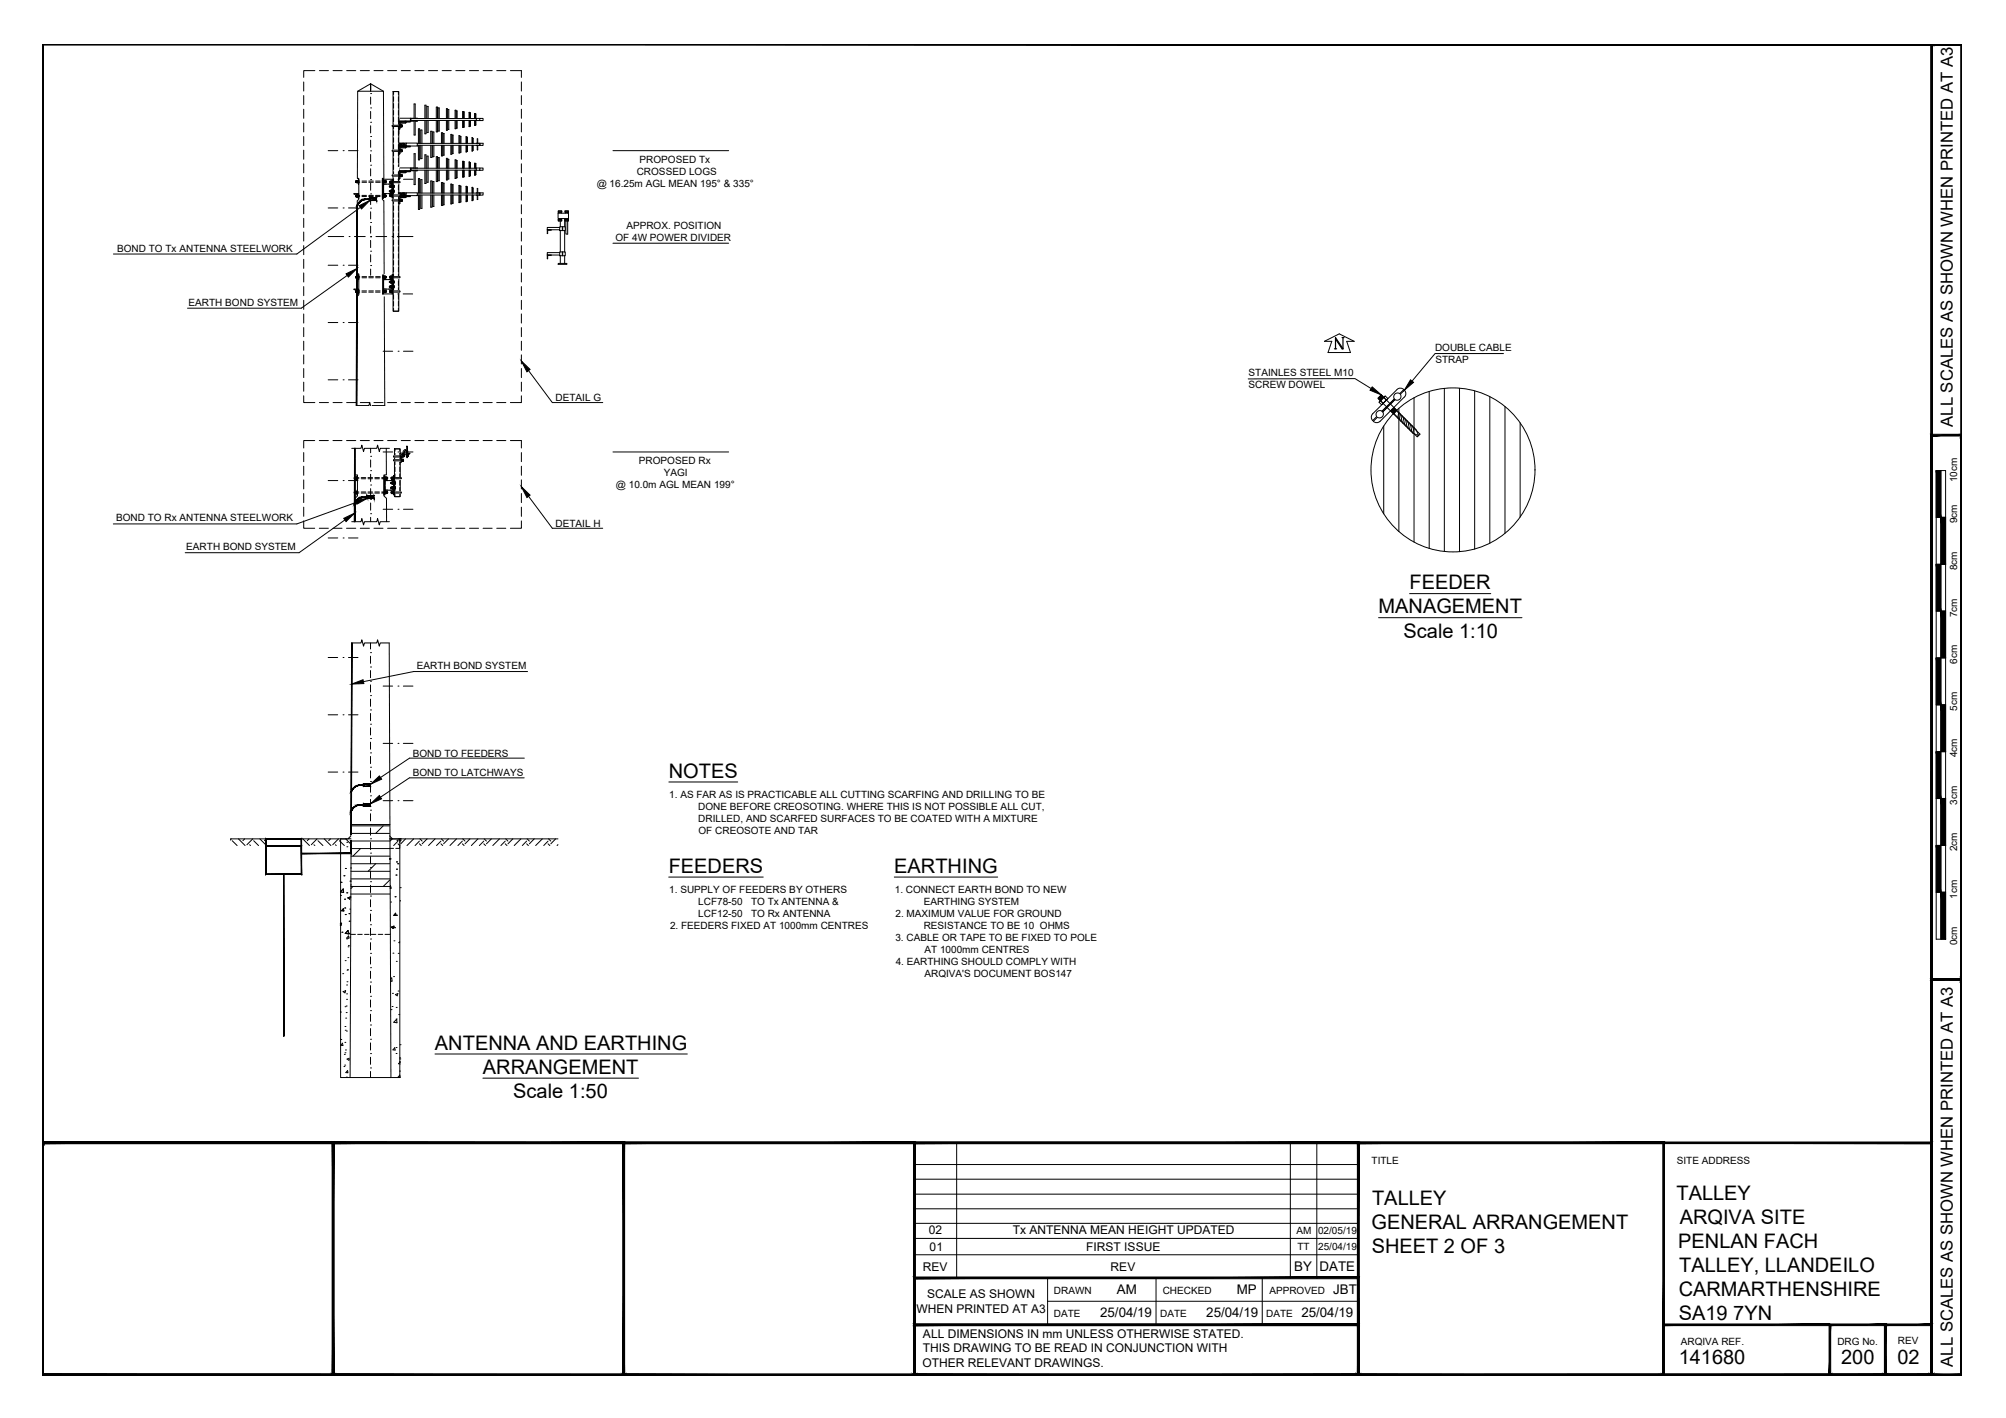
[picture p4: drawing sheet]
<svg xmlns="http://www.w3.org/2000/svg" width="420mm" height="297mm" viewBox="0 0 420 297" stroke-linecap="round" stroke-linejoin="round" font-family="sans-serif">
<defs><g id="words">
<g font-size="4.2">
<text x="295.2" y="123.5">FEEDER</text>
<text x="288.7" y="128.5">MANAGEMENT</text>
<text x="294" y="133.6">Scale 1:10</text>
<text x="140.1" y="162.9">NOTES</text>
<text x="140.1" y="182.8">FEEDERS</text>
<text x="187.3" y="182.8">EARTHING</text>
<text x="91.1" y="219.9">ANTENNA AND EARTHING</text>
<text x="101.1" y="225">ARRANGEMENT</text>
<text x="107.5" y="230">Scale 1:50</text>
<text x="351.1" y="251.4">TALLEY</text>
<text x="287.3" y="257.5">GENERAL ARRANGEMENT</text>
<text x="287.4" y="252.4">TALLEY</text>
<text x="351.8" y="256.4">ARQIVA SITE</text>
<text x="287.3" y="262.5">SHEET 2 OF 3</text>
<text x="351.5" y="261.5">PENLAN FACH</text>
<text x="351.7" y="266.5">TALLEY, LLANDEILO</text>
<text x="351.6" y="271.5">CARMARTHENSHIRE</text>
<text x="351.6" y="276.6">SA19 7YN</text>
<text x="351.6" y="285.7">141680</text>
<text x="385.6" y="285.7">200</text>
<text x="397.4" y="285.7">02</text>
</g>
<g font-size="3.5">
<text x="409" y="89.4" transform="rotate(-90 409 89.4)">ALL SCALES AS SHOWN WHEN PRINTED AT A3</text>
<text x="409" y="286.3" transform="rotate(-90 409 286.3)">ALL SCALES AS SHOWN WHEN PRINTED AT A3</text>
</g>
<g font-size="2.8">
<text x="271.1" y="266.3">BY</text>
<text x="276.4" y="266.3">DATE</text>
<text x="230.4" y="275.9">25/04/19</text>
<text x="233.9" y="271.1">AM</text>
<text x="252.7" y="276">25/04/19</text>
<text x="259" y="271.1">MP</text>
<text x="272.6" y="275.9">25/04/19</text>
<text x="279.3" y="271.1">JBT</text>
</g>
<g font-size="2.5">
<text x="194.5" y="258.6">02</text>
<text x="194.7" y="262">01</text>
<text x="212.2" y="258.6">Tx ANTENNA MEAN HEIGHT UPDATED</text>
<text x="227.5" y="262">FIRST ISSUE</text>
<text x="193.3" y="266.2">REV</text>
<text x="232.6" y="266.2">REV</text>
<text x="192" y="275">WHEN PRINTED AT A3</text>
<text x="194.2" y="272">SCALE AS SHOWN</text>
<text x="193.3" y="280.3">ALL DIMENSIONS IN mm UNLESS OTHERWISE STATED.</text>
<text x="193.2" y="286.3">OTHER RELEVANT DRAWINGS.</text>
<text x="193.3" y="283.3">THIS DRAWING TO BE READ IN CONJUNCTION WITH</text>
</g>
<g font-size="2.1">
<text x="133.9" y="34.1">PROPOSED Tx</text>
<text x="125" y="39.1">@ 16.25m AGL MEAN 195° &amp; 335°</text>
<text x="133.4" y="36.6">CROSSED LOGS</text>
<text x="131.2" y="47.9">APPROX. POSITION</text>
<text x="24.5" y="52.7">BOND TO Tx ANTENNA STEELWORK</text>
<text x="128.9" y="50.4">OF 4W POWER DIVIDER</text>
<text x="39.5" y="64">EARTH BOND SYSTEM</text>
<text x="300.6" y="73.4">DOUBLE CABLE</text>
<text x="300.6" y="76">STRAP</text>
<text x="116.4" y="84">DETAIL G</text>
<text x="261.5" y="78.7">STAINLES STEEL M10</text>
<text x="261.5" y="81.2">SCREW DOWEL</text>
<text x="133.8" y="97.2">PROPOSED Rx</text>
<text x="139" y="99.7">YAGI</text>
<text x="409.9" y="101" transform="rotate(-90 409.9 101)">10cm</text>
<text x="129" y="102.2">@ 10.0m AGL MEAN 199°</text>
<text x="24.3" y="109.2">BOND TO Rx ANTENNA STEELWORK</text>
<text x="116.4" y="110.4">DETAIL H</text>
<text x="409.9" y="109.6" transform="rotate(-90 409.9 109.6)">9cm</text>
<text x="39" y="115.2">EARTH BOND SYSTEM</text>
<text x="409.9" y="119.5" transform="rotate(-90 409.9 119.5)">8cm</text>
<text x="409.9" y="129.3" transform="rotate(-90 409.9 129.3)">7cm</text>
<text x="87.3" y="140.1">EARTH BOND SYSTEM</text>
<text x="409.9" y="139.1" transform="rotate(-90 409.9 139.1)">6cm</text>
<text x="409.9" y="148.9" transform="rotate(-90 409.9 148.9)">5cm</text>
<text x="86.5" y="158.5">BOND TO FEEDERS</text>
<text x="409.9" y="158.6" transform="rotate(-90 409.9 158.6)">4cm</text>
<text x="86.5" y="162.6">BOND TO LATCHWAYS</text>
<text x="140.2" y="167.1">1. AS FAR AS IS PRACTICABLE ALL CUTTING SCARFING AND DRILLING TO BE</text>
<text x="146.2" y="169.6">DONE BEFORE CREOSOTING. WHERE THIS IS NOT POSSIBLE ALL CUT,</text>
<text x="146.2" y="172.1">DRILLED, AND SCARFED SURFACES TO BE COATED WITH A MIXTURE</text>
<text x="409.9" y="168.6" transform="rotate(-90 409.9 168.6)">3cm</text>
<text x="146.3" y="174.6">OF CREOSOTE AND TAR</text>
<text x="409.9" y="178.3" transform="rotate(-90 409.9 178.3)">2cm</text>
<text x="140.2" y="187">1. SUPPLY OF FEEDERS BY OTHERS</text>
<text x="146.2" y="189.5">LCF78-50</text>
<text x="157.3" y="189.5">TO Tx ANTENNA &amp;</text>
<text x="187.4" y="187">1. CONNECT EARTH BOND TO NEW</text>
<text x="193.5" y="189.5">EARTHING SYSTEM</text>
<text x="409.9" y="188.3" transform="rotate(-90 409.9 188.3)">1cm</text>
<text x="140.3" y="194.6">2. FEEDERS FIXED AT 1000mm CENTRES</text>
<text x="146.2" y="192.1">LCF12-50</text>
<text x="157.3" y="192.1">TO Rx ANTENNA</text>
<text x="187.5" y="197.1">3. CABLE OR TAPE TO BE FIXED TO POLE</text>
<text x="187.6" y="192">2. MAXIMUM VALUE FOR GROUND</text>
<text x="193.5" y="194.6">RESISTANCE TO BE 10 OHMS</text>
<text x="409.9" y="198" transform="rotate(-90 409.9 198)">0cm</text>
<text x="187.6" y="202.2">4. EARTHING SHOULD COMPLY WITH</text>
<text x="193.6" y="199.6">AT 1000mm CENTRES</text>
<text x="193.6" y="204.7">ARQIVA'S DOCUMENT BOS147</text>
<text x="287.3" y="243.9">TITLE</text>
<text x="351.2" y="243.9">SITE ADDRESS</text>
<text x="271.5" y="258.4">AM</text>
<text x="271.7" y="261.9">TT</text>
<text x="276.1" y="258.4">02/05/19</text>
<text x="276.1" y="261.9">25/04/19</text>
<text x="220.8" y="271.1">DRAWN</text>
<text x="220.8" y="275.9">DATE</text>
<text x="243" y="276">DATE</text>
<text x="243.5" y="271.1">CHECKED</text>
<text x="265.2" y="275.9">DATE</text>
<text x="265.9" y="271.1">APPROVED</text>
<text x="352.1" y="281.6">ARQIVA REF.</text>
<text x="384.8" y="281.6">DRG No.</text>
<text x="397.5" y="281.6">REV</text>
</g>
</g></defs>
<!-- layer: PROPOSED OTHER USER 1 -->
<g fill="none" stroke="#000" stroke-width=".21">
<path d="M287.5 86.7a1.01 1.01 0 0 0 0 1.4M287.6 88.2a1.01 1.01 0 0 0 1.5 0M288.3 87.3l-.8 .8M288.5 87.4l-.9 .9M289.2 84l.5 .4M289.7 84.4l-.3 .3M289.9 83.3l.4 .5M289.9 83.3l-1 1M290 83h.2l.4 .5v.1l-1.3 1.2-.4-.5v-.1zM290.2 83l-.3 .3M290.3 83.8l-.6 .6M290.4 85.2l-.9 .9a.81 .81 0 0 0-1 .1 .81 .81 0 0 0-.2 1.1"/>
<path d="M290.4 83.8l-1.1-1.1-.7 .7 1.1 1.1-2.2 2.2M290.4 85.2l.1 .2M290.5 85.4l-.9 .9a.81 .81 0 0 1-.1 1 .81 .81 0 0 1-1 .1M290.7 83.4l-.4 .4M291.2 86.1l-2.1 2.2M292 85.4l4.6 4.6 .5 1.2-1.2-.5-4.7-4.6M292 83.6l-.9 .9 .1 .1 1-.9M292 83.6l-1.6 1.6M292.2 83.7l-1.7 1.7M292.6 81.6a1.01 1.01 0 0 1 1.4 0M292.6 81.6l-2.9 2.9M294 81.6l-.8 .9a.81 .81 0 0 0-1 .1 .81 .81 0 0 0-.2 1"/>
<path d="M294.1 81.7l-.8 .9a.81 .81 0 0 1-.1 1 .81 .81 0 0 1-1 .1M294.1 83.2l-2.9 2.9M294.2 81.7a1.01 1.01 0 0 1 0 1.5"/>
</g>
<!-- layer: TEXT AND DIMENSIONS -->
<g fill="none" stroke="#000" stroke-width=".21">
<path d="M63.6 17.2v1.9M65.9 14.8h-2.3v1.4M66.9 14.8h1.9M69.8 14.8h1.9M72.6 14.8h1.9M75.5 14.8h1.9M78.3 14.8h1.9M81.2 14.8h1.9M82.3 19.2h1.2v46h-1.2zM84 14.8h1.9M86.9 14.8h1.9M89.8 14.8h1.9"/>
<path d="M92.6 14.8h1.9M95.5 14.8h1.9M98.3 14.8h1.9M101.2 14.8h1.9M104 14.8h1.9M106.9 14.8h2.3v1.4M109.2 17.2v1.9M63.6 20v1.9M63.6 22.9v1.9M63.6 25.7v1.9M63.6 28.6v1.9M63.6 31.5v1.9"/>
<path d="M63.6 34.3v1.9M63.6 37.2v1.9M68.7 31.6h2M71.9 31.6h.1M73 31.6h2M74.5 37.9l.1 .3zM74.5 37.9v.3M74.6 37.9v.4M74.6 37.8v.4M74.6 38.2v.1M74.6 38.2l.4 .1M74.6 37.8l.2 .1"/>
<path d="M74.6 38h.4M74.6 38.3h.4M74.6 37.8v.1M74.8 37.9v.4M74.8 37.9v.3M74.8 38.2v.1M74.8 37.8l.2 .1v.4M74.8 37.8v.1M74.8 37.8v.5M75 37.8v.1M75 37.8l.1 .5zM75 37.9v.3"/>
<path d="M75.1 37.5v1.1zM80.1 37.8v.5zM80.1 37.5h.2v4.1h-.2zM80.1 38.2h.2M80.1 37.9h.2M80.2 37.5h2M80.3 37.8l.1 .5zM80.3 38.6h1.8v2h-1.8zM80.4 37.9l.4-.1v.4l-.4 .1zM80.4 37.9v.3h.4M80.4 38h.4M80.4 37.8v.1"/>
<path d="M80.4 38.2v.1M80.6 37.8v.1M80.6 37.8v.5v-.4M80.8 37.9h.1v.3h-.1zM80.8 37.8v.5M81.6 38h2.1l.1 .2-.1 .1h-2.1zM81.7 38.1h.4M81.7 37.9v.5M81.8 38.9v.3M81.8 39.9v.3M81.8 38.8h.1M81.8 38.8v.1h-.2v.3l.3 .1 .1-.2"/>
<path d="M81.9 38h.1M81.9 38v.4M81.9 38v.3M81.9 37.9v.1M81.9 38.3v.1M81.9 39.9v.3M81.9 39.2v-.3l.1 .3M81.9 39.9h-.3v.3h.3M82 40l-.2-.2v.2l-.2-.1v.3l.2 .1 .2-.1M82 38.8v.1l-.4 .1v.2h.3M82 39.8v.5zM82 39h.1"/>
<path d="M82 38.8v.5zM82 39.9v.3M82 39.9h.5M82 39.2h.5M82.1 38.3l-.2 .1M82.1 38h-.4v.4h.4M82.1 38h.1M82.1 37.9v.4M82.1 38.3v.1M82.1 37.9v.5zM82.1 38v.4M82.1 38.3h.1"/>
<path d="M82.1 37.7h.2v3.8h-.2zM82.1 26.3l2.2-.1v.3h-2.1zM82.2 31.7l-.1-.1 .1-.1h2.1v.2h-2.1M82.2 36.9l-.1-.2h2.2v.2h-2.1M82.3 39.8v.5zM82.3 38.8v.5zM82.5 38.8h-.2v.5l.2-.2M82.5 40l-.2-.2v.5l.2-.1M82.5 38.8v.1h-.5M82.5 39.9v.3M82.5 38.9v.3M82.6 38.9v.3"/>
<path d="M82.6 39.9v.3M83.4 37.5h.1M83.5 26.9v1.2M83.6 25.4h2.3v.2h-2.3zM83.6 30.6h2.3v.2h-2.3zM83.6 35.8h2.3v.2h-2.3zM83.7 26.1l.1 .5zM83.7 31.3l.1 .5zM83.7 36.5l.1 .5zM83.8 26.1v.5M83.8 31.3v.5M83.8 36.6v.4"/>
<path d="M83.8 26.6h.4M83.8 26.1h.4M83.8 26.3h.4M83.8 31.8h.4M83.8 31.7h.4M83.8 31.3h.4M83.8 31.5h.4M83.8 36.9h.4M83.8 36.6h.4M83.8 36.7h.4M83.8 31.7v.1M83.8 31.3v.2"/>
<path d="M83.8 36.9v.1M83.8 36.6v.1M83.8 31.5v.2M83.8 36.6v.3M84 26.1v.1M84 31.3v.1M84 36.6h.1M84 26.2v.4M84 36.6v.4M84 31.4v.4M84 26.6h.1M84 31.8h.1"/>
<path d="M84 37h.1M84 31.3v.5M84.2 26.1v.5M84.2 31.3v.5M84.2 36.6v.4h-.4M84.2 31.5v.2M84.2 36.6v.3M84.2 31.7v.1M84.2 31.3v.2M84.2 36.9v.1M84.2 36.6v.1M84.5 37.5h2"/>
<path d="M109.2 20v1.9M109.2 22.9v1.9M109.2 25.7v1.9M109.2 28.6v1.9M109.2 31.5v1.9M109.2 34.3v1.9M109.2 37.2v1.9M128.4 31.6h24.2M63.6 40v1.9M63.6 42.9v1.9M63.6 45.7v1.9M63.6 48.6v1.9"/>
<path d="M63.6 51.5v1.9M63.6 54.3v1.9M63.6 57.2v1.9M68.7 49.6h3.3M68.7 43.6h2M68.7 55.6h2M71.9 43.6h.1M71.9 55.6h.1M72.7 57.7l-9.6 6.9h-23.8M73 43.6h2M73 55.6h2M73.1 49.6h.1"/>
<path d="M74.2 40.7h.7M74.2 40.7v-.1h.9v1M74.2 49.6h2.3M74.5 40.9l.1 .3zM74.5 58l.1 .2zM74.5 58v.2M74.6 41.3h.1M74.6 40.8v.1M74.6 41.2v.1M74.6 40.9v.3M74.6 40.8v.5M74.6 57.9v.4"/>
<path d="M74.6 40.8h.4M74.6 41h.4M74.6 41.3h.2M74.6 41.2h.4M74.6 57.8l.4 .2v-.2M74.6 58.2v.1M74.6 57.9v.3M74.6 58.2l.4 .1M74.6 57.8l.2 .1M74.6 58.3h.4M74.6 57.8v.1M74.8 40.9v.4"/>
<path d="M74.8 41.3h.1M74.8 57.9v.4M74.8 58.3h.1M74.8 57.8l.2 .1v.4M74.8 57.8v.1M74.8 57.8v.2M74.9 40.7l.1 .1M75 40.8v.5M75 40.8v.1M75 41.2v.1M75 41.3h-.2M75 40.8v.5z"/>
<path d="M75 40.9v.3M75 57.8l.1 .5zM75 57.9v.3M75 40.8l.1 .8M75.1 57.6v1zM75.5 43.4l-13.3 9.8h-38.4M77.6 49.6h.1M78.7 49.6h2.3M80.1 40.8v.5zM80.1 57.6h.2v4h-.2zM80.1 58.2h.2M80.1 57.9h.2"/>
<path d="M80.1 40.9h.2M80.1 41.2h.2M80.3 57.8l.1 .5zM80.3 58.6h1.8v2h-1.8zM80.3 40.8l.1 .5zM80.4 41.3v-.5h.4v.5M80.4 57.9v.4h.4v-.4M80.4 41.3h.1M80.4 57.9v.3h.4M80.4 57.8l.4 .1M80.4 58h.4M80.4 57.8v.1"/>
<path d="M80.4 57.8v.2M80.4 58.2v.1M80.4 40.8v.1M80.4 41.2v.1M80.6 57.8v.1M80.6 57.8v.2M80.6 40.8v.5zM80.6 57.9v.4v-.4M80.6 41.3h.1M80.8 41l-.4 .1 .4 .1M80.8 58h.1v.2h-.1zM80.8 40.9h.1v.3h-.1z"/>
<path d="M80.8 41.3h-.4M80.8 57.9v.4M80.8 57.8v.2M80.8 40.8v.5M81.7 41.1h.4M81.7 57.8v.5M81.7 40.7v.5M81.8 59.9v.3h-.2v-.3l.2 .1v-.2l.2 .2M81.8 58.9v.3M81.8 59.9v.3M81.8 59v.2M81.9 57.9v.1"/>
<path d="M81.9 40.8v.1M81.9 41.1v.1M81.9 40.8v.3M81.9 57.9v.4M81.9 58.3h.1M81.9 58v.2M81.9 58.2v.1M81.9 59.9v.3M81.9 59v.2M81.9 58.9h-.3v.3h.3M81.9 60l-.3-.1v.3M82 59l-.2-.2v.2l-.2-.1v.3l.2 .1 .2-.1"/>
<path d="M82 59.8v.5zM82 58.8v.5zM82 58.9v.3M82 59.9v.3M82 59.1h.1M82 40.1h.1M82 59.9l.5 .1M82 59.2h.5M82 58.9h.5M82 40.2h.5M82.1 58.2l-.2 .1M82.1 40.7h-.4v.5l.4-.1"/>
<path d="M82.1 57.8h-.4v.5h.4M82.1 40.7v.4M82.1 57.8v.5M82.1 57.8v.4M82.1 58.2v.1M82.1 41.1v.1M82.1 49.6h.1M82.1 57.8v.5zM82.1 40.7v.5zM82.1 58.3h.1M82.1 58.2h.1M82.1 57.9h.1"/>
<path d="M82.1 57.6h.2v4h-.2zM82.1 40.8h.1M82.1 41.1h.1M82.2 41.8l-.1 .2 .1 .1h2.1v-.2h-2.1M82.3 59.8v.5zM82.3 58.8v.5zM82.5 60l-.2-.2v.5h.2M82.5 59l-.2-.2v.5l.2-.1M82.5 59.9v.3M82.5 59v.2M82.6 58.9v.3M82.6 59.9v.3"/>
<path d="M83.2 49.6h3.3M83.6 41h2.3v.2h-2.3zM83.7 57.9l.1 .1-.1 .2h-2.1v-.2h2.1M83.7 41.1l.1-.2-.1-.1h-2.1v.3h2.1M83.7 41.7l.1 .5zM83.8 42.2v-.4h.4v.4M83.8 42.2h.4M83.8 41.9h.4M83.8 41.7v.5M84 41.8h.1M84 41.8v.4M84 42.2h.1"/>
<path d="M84 41.7v.5M84.2 41.7v.5M109.2 40v1.9M109.2 42.9v1.9M109.2 45.7v1.9M109.2 48.6v1.9M109.2 51.5v1.9M109.2 54.3v1.9M109.2 57.2v1.9M128.4 50.9h24.2M63.6 60v1.9M63.6 62.9v1.9"/>
<path d="M63.6 65.8v1.9M63.6 68.6v1.9M63.6 71.5v1.9M63.6 74.3v1.9M63.6 77.2v1.9M68.7 67.6h2M68.7 79.6h2M71.9 67.6h.1M71.9 79.6h.1M73 67.6h2M73 79.6h2M74.2 60.7h.7"/>
<path d="M74.2 60.7v-.1h.9v1M74.5 60.9l.1 .3zM74.6 61.3h.1M74.6 60.8v.1M74.6 61.2v.1M74.6 60.9v.3M74.6 61h.4M74.6 60.9h.4M74.6 61.2h.4M74.6 60.9v.4M74.6 61.3h.2M74.8 60.9v.4"/>
<path d="M74.8 61.3h.1M74.9 60.7l.2 .9M75 60.9v.4M75 60.8v.1M75 61.2v.1M75 61.3h-.2M75 60.8v.5zM75 60.9v.3M80.1 60.9h.2M80.1 61.2h.2M80.2 61.6h2M80.2 73.6h2"/>
<path d="M80.3 60.8l.1 .5zM80.4 60.9h.4v.4h-.4zM80.4 60.8v.1M80.4 61.2v.1M80.6 60.8v.5zM80.6 61.3h.1M80.8 61l-.4 .1 .4 .1M80.8 60.9h.1v.3h-.1zM80.8 60.8v.5M81.6 60.2h.3M81.7 61.2h.4M81.7 60.9v.4"/>
<path d="M81.8 60.3h.1M81.8 60.2v.1M81.9 60.9v.1M81.9 61.3h.1M81.9 60.9v.4M81.9 60.9v.3M81.9 61.2v.1M82 60.2v.1M82 60v.1M82 60.2h.3M82 60.2h.5M82.1 60.9h-.4v.4h.4"/>
<path d="M82.1 60.9v.4M82.1 60.8v.5zM82.1 60.9h.1M82.1 61.2h.1M82.5 60.2v.1M83.3 61.6h.1M83.4 73.6h.1M83.7 61.2l.1-.1-.1-.2h-2.1v.3h2.1M84.4 61.6h2M84.5 73.6h2M109.2 60v1.9M109.2 62.9v1.9"/>
<path d="M109.2 65.8v1.9M109.2 68.6v1.9M109.2 71.5v1.9M109.2 74.3v1.9M109.2 77.2v1.9M110.7 77.6l5 6.7h10.5M261.4 79.4l22.4-.1 3.4 2.1M314.9 74.1h-14.3l-4.9 5.7M63.6 82.9v1.4h2.3M63.6 80.1v1.9M63.6 94.8v1.9M63.6 97.7v1.9"/>
<path d="M65.9 92.3h-2.3v1.6M66.9 92.3h1.9M66.9 84.3h1.9M69.7 92.3h1.9M69.8 84.3h1.9M72.6 92.3h1.9M72.6 84.3h1.9M73.7 93.9h1.9l.2-.7 .3 1.4 .2-.7h2.6l.2-.7 .3 1.4 .2-.7h2M74.3 99.9h.4M74.3 99.9v.5M74.4 99.9v.2M74.5 99.9v.1"/>
<path d="M74.5 99.9v.5M74.6 99.9v.5M74.7 85h2.6l.1-.7 .2 .7M74.7 99.9v.5M74.7 99.9v.2M74.7 99.9l.1 .5zM74.8 99.7h.1v1h-.1zM75.5 84.3h1.9M75.5 92.3h1.9M78.3 84.3h1.9M78.3 92.3h1.9M80.2 94.7h2"/>
<path d="M80.4 99.7h.2v4h-.2zM80.6 85h-2.6M80.6 99.9l.1 .5zM80.7 99.9v.2M80.7 99.9h.4M80.7 99.9v.5M80.9 100v.4M81.1 99.9v.5M81.1 99.9v.2M81.2 84.3h1.9M81.2 92.3h1.9M82 100h.4"/>
<path d="M82 100v.4M82 99.9v.5M82.2 100v.4M82.4 100v.4M82.4 99.9v.5zM82.4 99.9v.4M82.4 99.7h.2v4h-.2zM82.4 95.5h2.1v.2h-2zM82.5 96.5l-.1-.2h2.1v.2h-2M82.6 94h1.2v10h-1.2zM83.4 94.7h.1M84 95.4l.1 .5z"/>
<path d="M84 96.2l.1 .5zM84 84.3h1.9M84 92.3h1.9M84.1 95.8h.1M84.1 96.6h.4M84.1 95.4v.3M84.1 95.7v.1M84.1 96.2v.3h.4v-.3M84.1 96.5v.1M84.1 95.4v.4M84.1 96.2v.4M84.1 95.4h.4"/>
<path d="M84.1 95.8h.4M84.1 95.7h.4M84.1 96.2h.4M84.3 95.4v.4M84.3 96.2v.3M84.3 96.2v.4M84.3 95.8h.1M84.3 95.1h1.4M84.3 96.6h.1M84.3 96.5v.1M84.3 95.1l-.3 .2v1.5M84.5 95.4v.4"/>
<path d="M84.5 96.2v.4M84.5 95.4v.3M84.5 95.7v.1M84.5 96.5v.1M84.5 95.8h.1M84.5 94.7h2M85.7 95.1l.1-.2h-2v2l.2-.1M86.9 84.3h1.9M86.9 92.3h1.9M89.8 84.3h1.9M89.8 92.3h1.9M92.6 84.3h1.9"/>
<path d="M92.6 92.3h1.9M95.5 84.3h1.9M95.5 92.3h1.9M98.3 84.3h1.9M98.3 92.3h1.9M101.2 84.3h1.9M101.2 92.3h1.9M104 84.3h1.9M104 92.3h1.9M106.9 92.3h2.3v1.6M109.2 82.9v1.4h-2.3M109.2 80.1v1.9"/>
<path d="M109.2 94.8v1.9M109.2 97.7v1.9M128.4 94.7h24.2M289.3 82.7l-.6 .8M289.4 82.8l-.7 .8M289.4 82.8l-.6 .8M289.5 82.9l-.6 .8M289.6 83l-.6 .8M289.7 83.1l-.7 .7M289.7 83.1l-.6 .8M289.8 83.2l-.6 .8M289.8 89.2v18.4"/>
<path d="M290.4 83.8l-.3 .3M290.8 84.8l-.4 .5M291.2 84.5l-.7 .8M291.6 85.7l-.3 .4M292 85.4l-.7 .8M292.1 85.5l-.7 .8M292.1 85.5l-.6 .8M292.2 85.6l-.6 .8M292.3 85.7l-.7 .8M292.3 85.7l-.6 .8M292.4 85.8l-.6 .8M292.5 86l4.9 5-.6 .5-4.9-4.9"/>
<path d="M292.5 85.9l-.6 .8M292.6 86l-.7 .7M293 86.4l-.3 1.2M293 85.5v25.9M293.3 86.7l-.2 1.2M293.7 87.1l-.3 1.2M294 87.4l-.2 1.2M294.4 87.8l-.2 1.2M294.7 88.1l-.2 1.2M295.1 88.5l-.2 1.2M295.4 88.8l-.2 1.2M295.8 89.2l-.2 1.2"/>
<path d="M296.1 89.6l-.2 1.1M296.2 83.3v30.3M299.3 82v32.9M302.5 81.3v34.2M305.7 81.3v34.3M308.9 81.9v33.1M312 83.1v30.7M315.2 85.2v26.5M318.4 88.6v19.7M63.6 109.1v1.6h2.3M63.6 100.5v1.9M63.6 103.4v1.9"/>
<path d="M63.6 106.2v2M66.9 110.7h1.9M68.7 112.7h2M68.7 100.7h2M69.7 110.7h1.9M71.9 112.7h.1M71.9 100.7h.1M72.2 108.9l-9.6 6.9h-23.8M72.6 110.7h1.9M73 112.7h2M73 100.7h2M73.7 109.3h1.9l.2-.7 .3 1.4 .2-.7h2.6l.2-.7 .3 1.4 .2-.7h2"/>
<path d="M74.2 103.1h.2v.2h-.2zM74.2 100.1l.1 .2zM74.2 100.1v.2M74.2 103.1v.2M74.3 100.1v.2M74.3 100.1h.4M74.3 100.4h.4M74.3 100.3h.4M74.4 100.3v.1M74.4 103h.3l.1 .4M74.4 103.1h.3M74.4 103v.4h.2"/>
<path d="M74.4 103v.3h.5M74.4 103.3v.1M74.5 100.4h.1M74.6 103.3v-.3v.4M74.6 103.3v.1M74.6 103v.3M74.6 105.2l-12.4 4.5h-38.5M74.7 100.3v.1M74.7 100.4h.1M74.7 100.1v.2M74.8 103v.1M74.8 103.3v.1"/>
<path d="M74.8 103.4h-.2M74.8 102.7h.1v1h-.1zM74.8 103h.1M74.8 100.3h.1M74.8 100h.1M74.8 103.1v.2M75.5 110.7h1.9M78.3 110.7h1.9M80.2 106.7h2M80.6 102.9l.1 .5zM80.6 100.7h1.8v2h-1.8zM80.7 100.4h.1"/>
<path d="M80.7 100.3v.1M80.7 103v.3M80.7 103.3v.1M80.7 100.1v.2M80.7 103v.4M80.7 100.1h.4M80.7 100.4h.4M80.7 100.3h.4M80.7 103h.4M80.7 103.1h.4M80.7 103.4h.4M80.7 103.3h.4"/>
<path d="M80.9 103v.4M80.9 100.4h-.1M81.1 103v.4M81.1 100.3v.1M81.1 103v.3M81.1 103.3v.1M81.1 100.1h.1v.2h-.1zM81.1 103.1h.1v.2h-.1zM81.1 100.4h.1M81.1 100.1v.2M81.2 110.7h1.9M81.8 102.1h.2"/>
<path d="M81.8 102.3h.2M81.8 101.3h.2M81.9 102.1v.2M82 103v.4M82 100.4h.1M82 100.4h.4M82 103.1h.4M82 103.4h.4M82 103.3h.4M82 103h.4M82 103h.1M82 103v.3"/>
<path d="M82 103.3v.1M82 102.1h-.2l.1 .2h.1M82 101v.3h-.1l-.1-.2h.2M82 102v.4M82.1 102.1h.1M82.1 101.3h.1M82.1 101.4h.1M82.1 102.1l.1 .2v-.2M82.1 102.1v-.1l.1 .1M82.1 102.3l.1 .1v-.1M82.2 103v.4M82.2 100.3h.2"/>
<path d="M82.2 103v.4v-.4M82.2 100.3v.1M82.2 100.3v-.4v.5M82.2 101.1h-.3v.2M82.2 101.1l-.1-.1v.4M82.2 101.1v.3M82.3 102.2h.1M82.3 102.4v-.4v.4M82.3 101.9v.5zM82.3 101.1v.1M82.3 101.4v-.4v.4M82.3 100.9v.5z"/>
<path d="M82.3 101v.3M82.3 102v.4M82.3 102.1l.5 .1-.5 .1M82.3 102.1h.3M82.3 102.3h.3M82.3 101.3h.5M82.3 101.3h.3M82.4 103h.1M82.4 102.9v.5zM82.4 103v.4M82.4 100.4h.1M82.4 103v.3"/>
<path d="M82.4 103.3v.1M82.4 100.3v.1M82.4 100.3h.1M82.4 100h.1M82.4 103.3h.1M82.6 101.9v.5zM82.6 101.1h-.3h.3M82.6 100.9v.5zM82.6 101.1h.2v.2M82.8 102h-.2v.4h.2M82.8 101h-.2v.4h.2M82.8 102v.1"/>
<path d="M82.8 102.3v.1M82.8 100.9v.2M82.8 101.3v.1M82.8 101v.3M82.8 102v.4M83.4 106.7h.1M84 100.1h-2.1v.2h2.1M84 103.1h-2.1v.2h2.1M84 100.1l.1 .1-.1 .1M84 103.1l.1 .1-.1 .1M84 110.7h1.9M84.5 106.7h2"/>
<path d="M86.9 110.7h1.9M89.8 110.7h1.9M92.6 110.7h1.9M95.5 110.7h1.9M98.3 110.7h1.9M101.2 110.7h1.9M104 110.7h1.9M109.2 109.1v1.6h-2.3M109.2 100.5v1.9M109.2 103.4v1.9M109.2 106.2v2M110.7 104l5 6.7h10.5"/>
<path d="M68.7 137.7h2M71.8 137.7h.1M73 137.7h2M73.7 134.7h1.9l.2-.7 .3 1.4 .2-.7h2.6l.2-.7 .3 1.4 .2-.7h1.9M288.7 129.4h30.1M295.2 124.4h17M68.7 149.7h2M71.8 149.7h.1M73 149.7h2M80.2 143.7h2M80.2 155.7h2M83.4 143.7h.1"/>
<path d="M83.4 155.7h.1M84.5 143.7h2M84.5 155.7h2M109.8 158.8h-24l-6.1 4.1M110.5 140.7h-23.9l-10.5 2.1M48.2 175.7h25.3M48.5 175.7l-.3 .3M48.6 176.1l1.1 1M49.9 175.7l1.4 1.4M51.3 175.7l-.4 .4M52.3 177l.2 .1M52.9 175.7l-1.2 1.3"/>
<path d="M53.1 176.1l1.1 1M54.4 175.7l1.3 1.3M55.7 175.7l-.3 .4M63.4 175.7l1.4 1.4M64.7 175.7l-.3 .4M65.8 177l.1 .1M66.4 175.7l-1.2 1.3M66.6 176.1l1 1M67.9 175.7l1.4 1.4M68.7 161.7h2M69.2 175.7l-.4 .4M70.2 177l.2 .1"/>
<path d="M70.9 175.7l-1.2 1.3M71.1 176.1l1 1M71.8 161.7h.1M72.4 175.7l1.1 1.2M73 161.7h2M73.5 177.8h8.1M73.5 179.3h8.1M73.5 174.6h8.1M73.5 176.2h8.1M73.5 175.9l-.2 .2M73.6 173h8M73.6 172.7h8.1"/>
<path d="M75.5 177.8l-1.6 1.5M80.2 167.7h2M80.3 173l-1.6 1.6M81.6 177.7h.8M81.7 175.7h35.2M82.2 175.7l-.5 .5M83.4 167.7h.1M83.4 176.8l.3 .3M83.4 176.2l-.9 .9M83.5 175.7l.4 .5M83.7 177v.7h-.8M83.7 175.7v.8"/>
<path d="M84.5 167.7h2M84.9 175.7l-1 1.1M86.6 175.7l-1.4 1.4M87.8 176.8l.4 .3M87.8 176.2l-.9 .9M88 175.7l.4 .5M89.5 175.7l-1.1 1.1M91.1 175.7l-1.3 1.4M92.4 176.8l.3 .3M92.4 176.2l-1 .9M92.4 175.7l.5 .5M93.9 175.7l-1 1.1"/>
<path d="M95.6 175.7l-1.4 1.4M96.8 176.8l.4 .3M96.8 176.2l-.9 .9M96.9 175.7l.5 .5M98.4 175.7l-1 1.1M100.1 175.7l-1.4 1.4M101.3 176.8l.4 .3M101.3 176.2l-.9 .9M101.4 175.7l.5 .5M102.9 175.7l-1 1.1M104.6 175.7l-1.4 1.4M105.8 176.8l.4 .3"/>
<path d="M105.8 176.2l-.9 .9M105.9 175.7l.5 .5M107.4 175.7l-1 1.1M109.1 175.7l-1.4 1.4M109.8 162.9h-24l-6.1 4.1M110.3 176.8l.4 .3M110.3 176.2l-.9 .9M110.4 175.7l.5 .5M111.9 175.7l-1 1.1M113.6 175.7l-1.4 1.4M114.8 176.8l.4 .3M114.8 176.2l-.9 .9"/>
<path d="M114.9 175.7l.5 .5M116.4 175.7l-1 1.1M116.9 176.9l-.2 .2M140.1 163.8h14.4M73.5 185.7h8.2M73.5 187.3h8.2M73.5 182.5h8.1M73.5 184.1h8.2M73.5 180.9h8.1M73.9 185.7l-.4 .4M78.7 180.9l-1.6 1.6M81.7 184.3l-1.4 1.4"/>
<path d="M140.1 183.7h19.8M187.3 183.7h21.7M91.1 220.8h52.9M101.1 225.8h32.6"/>
<circle cx="304.3" cy="98.4" r="17.2"/>
</g>
<!-- layer: PROPOSED OTHER USER 1 - HIDDEN -->
<g fill="none" stroke="#000" stroke-width=".21">
<path d="M82.4 19.8v-.6h1v.6M75.3 37.9h-.8v.3h.8M75.8 38.2h1M75.8 37.9h1M77.2 38.2h1M77.2 37.9h1M78.7 38.2h.9M78.7 37.9h.9M80.1 37.9h.8v.3h-.8M80.3 39.8v.8h.6M80.9 38.6h-.6v.7M81.4 38.6h.6v.7"/>
<path d="M82 39.8v.8h-.6M82.4 20.3v.9M82.4 21.7v.9M82.4 23.1v1M82.4 24.6v.9M82.4 26v.9M82.4 27.4v1M82.4 28.9v.9M82.4 30.3v.9M82.4 31.7v1M82.4 33.1v1M82.4 34.6v.9"/>
<path d="M82.4 36v.9M82.4 37.4v1M82.4 38.8v1M83.4 20.3v.9M83.4 21.7v.9M83.4 23.1v1M83.4 24.6v.9M83.4 26v.9M83.4 27.4v1M83.4 28.9v.9M83.4 30.3v.9M83.4 31.7v1"/>
<path d="M83.4 33.1v1M83.4 34.6v.9M83.4 36v.9M83.4 37.4v1M83.4 38.8v1M74.5 40.9v.3h.8M74.5 40.9v.3M74.5 40.9h.8M75 41.2h.1M75 40.9h.1M75.3 58h-.8v.2h.8M75.8 41.2h1"/>
<path d="M75.8 40.9h1M75.8 58.2h1M75.8 58h1M77.2 58.2h1M77.2 58h1M77.2 41.2h1M77.2 40.9h1M78.7 41.2h.9M78.7 40.9h.9M78.7 58.2h.9M78.7 58h.9M80.1 58h.8v.2h-.8"/>
<path d="M80.1 40.9h.8v.3h-.8M80.3 59.8v.8h.6M80.9 58.6h-.6v.7M81.4 58.6h.6v.7M82 59.8v.8h-.6M82.4 40.3v.9M82.4 41.7v1M82.4 43.1v1M82.4 44.6v.9M82.4 46v.9M82.4 47.4v1M82.4 48.9v.9"/>
<path d="M82.4 50.3v.9M82.4 51.7v1M82.4 53.1v1M82.4 54.6v.9M82.4 56v1M82.4 57.4v1M82.4 58.9v.9M83.4 40.3v.9M83.4 41.7v1M83.4 43.1v1M83.4 44.6v.9M83.4 46v.9"/>
<path d="M83.4 47.4v1M83.4 48.9v.9M83.4 50.3v.9M83.4 51.7v1M83.4 53.1v1M83.4 54.6v.9M83.4 56v1M83.4 57.4v1M83.4 58.9v.9M74.5 60.9v.3h.8M74.5 60.9h.8M74.5 60.9v.3"/>
<path d="M75 61.2h.1M75 60.9h.1M75.8 61.2h1M75.8 60.9h1M77.2 61.2h1M77.2 60.9h1M78.7 61.2h.9M78.7 60.9h.9M80.1 60.9h.8v.3h-.8M82.4 64.6v.6h1v-.6M82.4 60.3v.9M82.4 61.7v1"/>
<path d="M82.4 63.1v1M83.4 60.3v.9M83.4 61.7v1M83.4 63.1v1M82.7 94.5v-.5h1v.5M82.7 95v.9M82.7 96.4v1M82.7 97.8v1M82.7 99.3v.9M83.7 95v.9M83.7 96.4v1M83.7 97.8v1"/>
<path d="M83.7 99.3v.9M83.8 96.3h.2v.3h-.2zM83.8 95.5h.2v.3h-.2zM84.4 94.9h.3v.2h-.3zM85.2 94.9h.3v.2h-.3zM289.7 84.5l.6 .6M290.4 83.8l.6 .6M290.6 85.4l.6 .7M291.3 84.8l.7 .6M75.2 100.1h-1v.2h1M75.2 103.1h-1v.2h1M75.7 103.1h.9"/>
<path d="M75.7 103.3h.9M75.7 100.3h.9M75.7 100.1h.9M77.1 103.1h.9M77.1 103.3h.9M77.1 100.3h.9M77.1 100.1h.9M78.5 103.1h1M78.5 103.3h1M78.5 100.3h1M78.5 100.1h1M80 100.1h.9v.2h-.9"/>
<path d="M80 103.1h.9v.2h-.9M80.4 100.3h.2M80.4 100h.2M80.4 103h.2M80.4 103.3h.2M80.6 101.9v.8h.6M81.2 100.7h-.6v.7M81.7 100.7h.6v.7M82.3 101.9v.8h-.6M82.7 103.6v.4h1v-.4M82.7 100.7v1M82.7 102.1v1"/>
<path d="M83.7 100.7v1M83.7 102.1v1M72.6 176.4h.1M72.7 177.4h.1M81.6 179.9h.1M81.7 179.9l-.1 .1M81.7 179.9h.1M83.2 176h.1M71.3 187.6h.1M71.4 184.8h.1M71.6 193.4l-.2 .5-.1-.1M71.6 193.4l-.3 .1"/>
<path d="M71.6 195.3h.1M71.9 186.2l.1 .7-.7-.1zM71.9 186.2l-.6 .6M71.9 190.4l.1 .4h-.4l.3-.4M72 183.5h.1M72.2 188.4h.1M72.2 190.2h.1M72.3 191.6h.1M72.3 181.9h.1M72.6 196.7h.1M72.6 187h.1M72.9 188.1l.5-.2-.2 .4"/>
<path d="M72.9 188.1l.3 .2M72.9 194.9l.1 .7-.7-.1zM72.9 198.3h.1M73 198.1h.1M73 196.1l.1 .5-.5-.1zM73 195.6h.1M73.1 195.5h.1M73.1 191.4h.1M73.1 193h.1M73.2 196.3h.1M73.2 190.4h.1M73.3 188.3h-.1"/>
<path d="M73.3 187.9l-.4 .2M73.3 184.6h.1M73.3 187.9h.1M73.3 195.7h1.2M73.4 185.4h.1M73.4 181.8h.1M74.9 195.7h1M76.4 195.7h.9M77.8 195.7h.9M79.2 195.7h1M80.6 195.7h1.2M81.7 186l.2 .1"/>
<path d="M81.8 186l.1 .1M81.8 185.6h.1M81.8 185.6l.1 .5M81.8 185.6l-.1 .1M81.8 189h.1M82 194.2l.5-.2-.2 .5zM82.3 199.7h.1M82.5 197.1h.1M82.6 194.3h.1M82.7 187.9h.1M82.9 191.3v.5l-.4-.1zM82.9 183.3h.1"/>
<path d="M83 191.7h.1M83 180.6h.1M83 182.1h.1M83.3 180.9h.1M83.4 199.7h.1M83.7 197.3l-.1 .2h.1M83.8 185.9h.1M83.9 188.7h.1M71.3 212h.1M71.4 217.7h.1M71.7 218.5l.1 .5h-.4zM71.8 204h.1"/>
<path d="M71.9 207.7l.5-.2-.2 .5zM72.2 218.4h.1M72.2 215h.1M72.3 210.9h.1M72.3 201.2h.1M72.3 215.8h.1M72.4 219.9h.1M72.4 213.3h.1M72.5 210.7h.1M72.5 212.1h.1M72.6 216h.1M72.6 208.2h.1"/>
<path d="M72.6 209.3h.1M72.6 206.3h.1M72.7 205.7h.1M72.7 203.2h.1M72.8 203.1h.1M72.9 200.6h.1M81.8 205.1l.2-.2 .1 .7-.3-.1M81.9 211.5h.1M82.1 210.8h.1M82.2 208.1h.1M82.4 204.6h.1M82.7 219.5l.1 .5-.5-.1z"/>
<path d="M82.8 208.3l.5-.2-.1 .5zM83 219.4h.1M83 213.5h.1M83 211h.1M83 201.4h.1M83.1 213.5v.7l-.6-.1zM83.4 207.6h.1M83.5 212.5h.1M83.8 218.8h.1M72 223.4h.1M72.1 220.9h.1M72.2 223.1h.1"/>
<path d="M72.2 220.5h.1M72.5 225.6h.1M72.8 224.3l.1 .4h-.5zM73.2 221.7l-.5 .1 .4 .3 .1-.2M83 220.7h.1M83.7 224.4h.1M83.7 221.6h.1M83.7 221.8h.1M83.7 225.2l.1 .5h-.4zM83.8 222.5l-.3 .3 .3 .1M83.8 222.4l-.1 .1 .1 .1"/>
</g>
<!-- layer: TEXT AND DIMENSIONS -->
<path d="M72.5 57.4l2.2-1.1-1.7 1.7zM75.2 43.1l2.3-1.1-1.8 1.8zM109.2 75.6l1.8 1.8-.6 .5zM287.4 81l1.9 1.7-2.3-1zM295.4 79.6l.7 .5-2 1.6zM72 108.6l2.3-1.1-1.8 1.8zM74.5 104.8l2.4-.4-2.2 1.2zM109.2 102l1.8 1.7-.6 .5zM73.7 143.3l2.3-.9 .2 .8zM77.6 168.4l1.8-1.8 .5 .7zM77.6 164.3l1.9-1.8 .4 .7z" fill="#000" stroke="#000" stroke-width=".21"/>
<!-- layer: PROPOSED OTHER USER 1 -->
<g fill="#000" stroke="#000" stroke-width=".21">
<path d="M76.4 41.7l.4 .1zM76.4 41.7v.1h.4zM76 41.8l.4-.1v.1zM76 41.8v.1l.4-.1zM75.7 42l.3-.2v.1zM75.7 42v.1l.3-.2zM75.4 42.2l.3-.2v.1zM75.4 42.2v.1l.3-.2zM75.4 42.2v.1l-.3 .2zM75.1 42.5l.3-.2zM75.1 42.5l.1 .1-.3 .2zM74.9 42.8l.3-.2zM74.9 42.8l.1 .1-.2 .3zM75 42.9l-.2 .3z"/>
<path d="M77.4 41.4l.2 .2 1.3-.2zM77.6 41.6l1.3-.2-.2 .2zM78.9 41.4l-.2 .2 .2 .4zM78.7 41.6l.2 .4zM77.4 42h1.5l-.2-.1zM77.4 42l.2-.1h1.1zM77.4 41.4v.6l.2-.1zM77.4 41.4l.2 .5z"/>
<path d="M76.8 41.8h.7v-.1zM76.8 41.7h.7l-.7 .1z"/>
<path d="M74.8 43.2l-.2 41.8h.1zM74.8 43.2h.1l-.2 41.8z"/>
<path d="M74.3 93.9l-.1 15.4h.1zM74.3 93.9h.1l-.1 15.4z"/>
<path d="M75.8 104.1l.4 .1zM75.8 104.1v.1h.4zM75.5 104.2l.3-.1v.1zM75.5 104.2v.2l.3-.2zM75.1 104.4l.4-.2v.2zM75.1 104.4l.1 .1 .3-.1zM74.8 104.6l.3-.2 .1 .1zM74.8 104.6l.1 .1 .3-.2zM74.8 104.6l.1 .1-.3 .2zM74.6 104.9l.1 .1 .2-.3zM74.6 104.9l.1 .1-.3 .2zM74.4 105.2l.3-.2zM74.4 105.2l.1 .1-.3 .3zM74.5 105.3l-.3 .3h.1z"/>
<path d="M76.9 103.9l.1 .1 1.3-.1zM77 104l1.3-.1-.1 .1zM78.3 103.9l-.1 .1 .1 .4zM78.2 104l.1 .4zM76.9 104.4h1.4l-.1-.1zM76.9 104.4l.1-.1h1.2zM76.9 103.9v.5l.1-.1zM76.9 103.9l.1 .4z"/>
<path d="M76.2 104.2h.7v-.1zM76.2 104.1h.7l-.7 .1z"/>
<path d="M55.7 175.7h7.5zM55.8 175.8l7.4-.1zM63.2 175.7v7.5zM63.1 175.8l.1 7.4zM55.7 183.2h7.5zM55.8 183.1h7.3l-7.4 .1zM55.7 175.7v7.5zM55.7 175.7l.1 7.4z"/>
<path d="M55.7 177.2h7.5zM55.8 177.3l7.4-.1zM63.2 177.2v6zM63.1 177.3l.1 5.9zM55.7 183.2h7.5zM55.8 183.1h7.3l-7.4 .1zM55.7 177.2v6zM55.7 177.2l.1 5.9z"/>
<path d="M63.1 178.7v.1l10.4-.1zM63.1 178.8l10.4-.1 .1 .1zM73.6 134.7l-.1 44 .1 .1zM73.6 134.7h.2l-.2 44.1z"/>
<path d="M75.1 168.6h.4zM75.1 168.6l.4 .1zM74.7 168.7h.4zM74.7 168.7h.4zM74.4 168.9l.3-.1zM74.4 168.9l.3-.1zM74.1 169.1l.3-.2zM74.1 169.1l.3-.1zM74.1 169.1l-.3 .3zM73.8 169.4l.3-.2zM73.8 169.4l-.2 .3zM73.6 169.7l.3-.3zM73.6 169.7l-.1 .4zM73.7 169.7l-.2 .4z"/>
<path d="M75.1 164.5l.4-.1zM75.1 164.5h.4zM74.7 164.6l.4-.1zM74.7 164.6l.4-.1zM74.4 164.8l.3-.2zM74.4 164.8l.4-.1zM74.1 165l.4-.2zM74.1 165l.4-.2zM74.1 165l-.2 .3zM73.9 165.3l.3-.3zM73.9 165.3l-.2 .3zM73.9 165.3l-.2 .3zM73.7 165.6l-.2 .3zM73.7 165.6l-.2 .3z"/>
<path d="M76.2 168.3h1.4zM76.2 168.4l1.4-.1zM77.5 168.4l.1 .5v-.6zM77.5 168.4l.1 .5zM76.2 168.9h1.4zM76.2 168.9l1.3-.1zM76.2 168.3v.6zM76.2 168.3v.5z"/>
<path d="M76.2 164.2h1.4zM76.3 164.3l1.3-.1zM77.5 164.3l.1 .4zM77.5 164.3l.1 .4zM76.2 164.7h1.4zM76.2 164.7h1.3zM76.2 164.2v.5zM76.2 164.2l.1 .5z"/>
<path d="M75.5 168.7l.7-.1zM75.5 168.6h.7z"/>
<path d="M75.5 164.5l.7-.1zM75.5 164.4h.7z"/>
<path d="M59.4 183.1l.1 34zM59.4 183.1l.1 34z"/>
</g>
<!-- layer: 0 -->
<g fill="none" stroke="#000" stroke-width=".21">
<path d="M77.6 19.6h.1M77.6 17.5v1.4M77.6 37.6h.1M77.6 34.6h.1M77.6 31.6h.1M77.6 28.6h.1M77.6 25.6h.1M77.6 22.6h.1M77.6 20.3v1.5M77.6 23.3v1.5M77.6 26.4v1.5M77.6 29.4v1.5"/>
<path d="M77.6 32.4v1.5M77.6 35.3v1.6M77.6 38.4v1.5M77.6 55.6h.1M77.6 52.6h.1M77.6 49.6h.1M77.6 46.6h.1M77.6 43.6h.1M77.6 40.6h.1M77.6 41.4v1.5M77.6 44.4v1.5M77.6 47.4v1.5"/>
<path d="M77.6 50.4v1.5M77.6 53.4v1.5M77.6 56.4v1.3M77.6 98.6h.1M77.6 95.6h.1M77.6 93.9v.9M77.6 96.4v1.5M77.6 99.4v1.5M84.3 95.1h.5M84.3 95.1v.1M84.3 95.2h.5M84.3 95.3h.5"/>
<path d="M84.3 95.5h.1M84.3 95.3v.1M84.3 95.4v.2h.4M84.3 95.2v.1M84.3 95.4h.4M84.4 95.2v.4h.2M84.4 94.9h.2M84.7 95.5h.1M84.7 94.2a.5 .5 0 0 1 .7 .5v1h-.2v-1l-.1-.3a.31 .31 0 0 0-.5 .3v1h-.2v-1zM84.7 95.2v.1M84.7 95.4h.1M84.7 95.3l-.4 .1"/>
<path d="M84.7 95.4v.1M84.7 95.5v.1M84.8 95.1v.1M85.1 95.1l.5 .1zM85.1 95.2h.5M85.1 95.3h.5M85.1 95.5h.1M85.1 95.3v.1M85.1 95.5v.1M85.1 95.2h.4v.1M85.1 95.4h.4M85.1 95.2v.3"/>
<path d="M85.2 94.9h.2M85.4 95.2l.1 .4h-.3M85.5 95.5h.1M85.5 95.3l-.4 .1M85.5 95.4v.2h-.4M405.5 98.6h2v98.1h-2zM406.5 98.6v98.1M77.6 107.6h.1M77.6 104.6h.1M77.6 101.6h.1M77.6 102.4v1.5M77.6 105.4v1.5"/>
<path d="M77.6 108.4v.9M405.5 118.2h2M405.5 108.4h2M77.6 139.7h.1M77.6 136.7h.1M77.6 134.7v1.3M77.6 137.5v1.5M405.5 137.8h2M405.5 128h2M77.6 157.7h.1M77.6 154.7h.1M77.6 151.7h.1"/>
<path d="M77.6 148.7h.1M77.6 145.7h.1M77.6 142.7h.1M77.6 140.5v1.5M77.6 143.5v1.5M77.6 146.5v1.5M77.6 149.5v1.5M77.6 152.5v1.5M77.6 155.5v1.5M77.6 158.5v1.5M405.5 157.5h2M405.5 147.7h2"/>
<path d="M77.6 178.7h.1M77.6 175.7h.1M77.6 172.7h.1M77.6 169.7h.1M77.6 166.7h.1M77.6 163.7h.1M77.6 160.7h.1M77.6 161.5v1.5M77.6 164.5v1.5M77.6 167.4v1.6M77.6 170.5v1.5M77.6 173.5v1.5"/>
<path d="M77.6 176.5v1.5M77.6 179.5v1.5M405.5 177.1h2M405.5 167.3h2M77.6 199.7h.1M77.6 196.7h.1M77.6 193.7h.1M77.6 190.7h.1M77.6 187.7h.1M77.6 184.7h.1M77.6 181.7h.1M77.6 182.5v1.5"/>
<path d="M77.6 185.5v1.5M77.6 188.5v1.4M77.6 191.5v1.5M77.6 194.5v1.5M77.6 197.5v1.5M405.5 186.9h2M77.6 217.7h.1M77.6 214.7h.1M77.6 211.7h.1M77.6 208.7h.1M77.6 205.7h.1M77.6 202.7h.1"/>
<path d="M77.6 200.4v1.6M77.6 203.5v1.5M77.6 206.5v1.5M77.6 209.5v1.5M77.6 212.4v1.6M77.6 215.5v1.5M77.6 218.5v1.5M77.6 223.7h.1M77.6 220.7h.1M77.6 221.5v1.4M77.6 224.5v1.2M200.4 239.4v28.3"/>
<path d="M270.3 239.4v28.3M275.8 239.4v28.3M191.5 250.1h93M191.5 247h93M191.5 243.9h93M191.5 256.3h93M191.5 253.2h93M191.5 259.4h93M191.5 262.8h93M219.4 267.7v9.8M219.4 272.6h65.1M242.1 267.7v9.8"/>
<path d="M264.4 267.7v9.8"/>
</g>
<!-- layer: MEDIUM THICKNESS -->
<g fill="none" stroke="#000" stroke-width=".21">
<path d="M74.9 19.1l2.7-1.6v1.6v-1.6l2.7 1.6M74.8 58.8h.1M80.5 57.4l-.1-15.3-.3-.3v-4.4h.3l-.1-18.3h-5.4v18.3h.2v4.4l-.3 .3v15.3h.3v4.4l-.4 .4v22.8M80.5 62.2l.1 22.8M74.3 93.9v5.6h.6v4.4l-.6 .6v4.8M80.9 93.9v5.6h-.5v4.4l.5 .5 .1 4.9M73.7 134.7l-.4 91h8.6l-.4-91M73.5 175.7h-.6l.6-.6-.6 .6h-1.6v50h2M73.6 174.6v.6M81.6 175.1l.6 .6M81.6 175.7h2.1M83.7 175.7v50h-1.9"/>
<path d="M83.7 175.7h.1M83.8 175.7h.1M83.9 176h.1"/>
</g>
<!-- layer: PROPOSED OTHER USER 1 -->
<g fill="none" stroke="#fafafa" stroke-width=".21">
<path d="M72.9 175.7h.1M73 175.7h.1M73 175.6h.1M73.1 175.6h.1M73.1 175.7h.1M73.1 175.5h.1M73.2 175.5h.1M73.2 175.6h.1M73.2 175.7h.1M73.2 175.4h.1M73.3 175.5h.1M73.3 175.6h.1"/>
<path d="M73.3 175.7h.1M73.3 175.4h.1M73.3 175.3h.1M73.4 175.7h.1M73.4 175.3h.1M73.4 175.5h.1M73.4 175.6h.1M73.4 175.2h.1M73.4 175.4h.1M73.5 175.2h.1M73.5 175.3h.1M73.5 175.5h.1"/>
<path d="M73.5 175.6h.1M73.5 175.7h.1M73.5 175.4h.1M73.5 175.1h.1"/>
</g>
<!-- layer: TEXT AND DIMENSIONS -->
<g fill="none" stroke="#fff" stroke-width=".21">
<path d="M82.3 38v.3M82.4 38v.3M83.5 26.2v.3M83.5 31.5v.2M83.5 36.7v.2M83.5 24.7v.7M83.5 35.1v.7M82.3 40.8v.3M82.3 58v.2M82.4 40.8v.3M82.4 58v.2M83.5 41.9v.2"/>
<path d="M82.3 60.9v.3M82.4 60.9v.3M83.2 66.8v.2M83.2 72.6v.2M83.8 95.5v.2M83.8 96.3v.2M82.6 100.1v.2M82.6 103.1v.2M82.7 100.1v.2M82.7 103.1v.2"/>
</g>
<g fill="#fff" stroke="#fff" stroke-width=".21">
<path d="M81.9 66.8l1.3 .2h-1.3zM81.9 66.8l1.3 .2v-.2z"/>
<path d="M81.9 72.6l1.3 .2h-1.3zM81.9 72.6l1.3 .2v-.2z"/>
<path d="M83 24.7l.1 .7 .4-.7zM83.5 24.7v.7h-.4z"/>
<path d="M82.2 31.5l1.3 .2h-1.3zM82.2 31.5l1.3 .2v-.2z"/>
<path d="M82.2 26.2l1.3 .3h-1.3zM82.2 26.2l1.3 .3v-.3z"/>
<path d="M83 35.1l.1 .7 .4-.7zM83.5 35.1v.7h-.4z"/>
<path d="M82.2 36.7l1.3 .2h-1.3zM82.2 36.7l1.3 .2v-.2z"/>
<path d="M82.2 41.9l1.3 .2h-1.3zM82.2 41.9l1.3 .2v-.2z"/>
<path d="M82.4 58h1.3v.2zM82.4 58v.2h1.3z"/>
<path d="M82.4 60.9h1.3v.3zM82.4 60.9v.3h1.3z"/>
<path d="M82.4 58h1.3v.2zM82.4 58v.2h1.3z"/>
<path d="M82.3 58h1.4v.2zM82.3 58v.2h1.4z"/>
<path d="M82.4 60.9h1.3v.3zM82.4 60.9v.3h1.3z"/>
<path d="M82.3 60.9h1.4v.3zM82.3 60.9v.3h1.4z"/>
<path d="M82.4 38h1.3v.3zM82.4 38v.3h1.3z"/>
<path d="M82.4 40.8h1.3v.3zM82.4 40.8v.3h1.3z"/>
<path d="M82.4 38h1.3v.3zM82.4 38v.3h1.3z"/>
<path d="M82.3 38h1.4v.3zM82.3 38v.3h1.4z"/>
<path d="M82.4 40.8h1.3v.3zM82.4 40.8v.3h1.3z"/>
<path d="M82.3 40.8h1.4v.3zM82.3 40.8v.3h1.4z"/>
<path d="M82.5 95.5l1.3 .2h-1.3zM82.5 95.5l1.3 .2v-.2z"/>
<path d="M82.5 96.3l1.3 .2h-1.3zM82.5 96.3l1.3 .2v-.2z"/>
<path d="M82.7 100.1h1.3v.2zM82.7 100.1v.2h1.3z"/>
<path d="M82.7 103.1h1.3v.2zM82.7 103.1v.2h1.3z"/>
<path d="M82.7 100.1h1.3v.2zM82.7 100.1v.2h1.3z"/>
<path d="M82.6 100.1h1.4v.2zM82.6 100.1v.2h1.4z"/>
<path d="M82.7 103.1h1.3v.2zM82.7 103.1v.2h1.3z"/>
<path d="M82.6 103.1h1.4v.2zM82.6 103.1v.2h1.4z"/>
</g>
<!-- layer: ANTENNAS DISHES -->
<g fill="none" stroke="#000" stroke-width=".21">
<path d="M83.4 24.9l-.2 .1 .2 .2M83.4 35.3l-.2 .1 .2 .2M83.6 24.9v.4M83.6 24.8a.24 .24 0 0 0-.2 .3 .24 .24 0 0 0 .2 .2M83.6 25v.2M83.6 24.8h2.4v.6h-2.4zM83.6 35.3v.3M83.6 35.2a.25 .25 0 0 0-.2 .3 .25 .25 0 0 0 .2 .2M83.6 35.4v.2M83.6 35.2h2.4v.6h-2.4zM83.6 30.4l.1 .2M83.8 30.1h.3"/>
<path d="M84.1 30.4l-.1 .1M84.1 30.1l.4 .1-.1 .2h-.3M84.2 30.1a.19 .19 0 0 1 .3 0 .19 .19 0 0 1 0 .3 .19 .19 0 0 1-.3 0M84.3 30.5l-.6 .1h1.4M84.4 30h.2a.26 .26 0 0 1 .1 .3 .26 .26 0 0 1-.1 .2h-.2M84.7 30.5l.3 .1M84.7 30.1a.21 .21 0 0 1 .2 .1 .21 .21 0 0 1-.1 .3M84.8 25.4h.1M84.8 30.6h.1M84.8 35.8h.1M85.1 30h2.3v.6h-2.3zM85.1 30h-1.5v.2"/>
<path d="M86 24.8h.7M86 35.2h.7M86.1 25.4h.6M86.1 35.8h.6M86.7 25.3l-.7 .1M86.7 35.7l-.7 .1M86.7 24.8v-3h.3v3M86.7 25.2v3.1h.3v-3.1M86.7 35.2v-3h.3v3M86.7 35.6v3.1h.3v-3.1M87 24.8h.4M87 25.3l.3 .1"/>
<path d="M87 35.2h.4M87 35.7l.3 .1M87.4 25.2v.2h-.4M87.4 35.6v.2h-.4M87.4 30h13.1v.4h-13.1M87.6 30v-3h.3v3M87.6 30.4v3.1h.3v-3.1M88.1 30v-2.8h.3v2.8M88.1 30.4v2.8h.3v-2.8M89 24.8v-2.8h.2v2.8M89 25.2v2.8h.2v-2.8M89 35.2v-2.8h.2v2.8"/>
<path d="M89 35.6v2.8h.2v-2.8M89.4 24.8v-2.5h.3v2.5M89.4 25.2v2.6h.3v-2.6M89.4 35.2v-2.5h.3v2.5M89.4 35.6v2.6h.3v-2.6M90.2 30v-2.5h.3v2.5M90.2 30.4v2.6h.3v-2.6M90.6 30v-2.4h.3v2.4M90.6 30.4v2.4h.3v-2.4M91.4 24.8v-2.4h.2v2.4M91.4 25.2v2.4h.2v-2.4M91.4 35.2v-2.4h.2v2.4"/>
<path d="M91.4 35.6v2.4h.2v-2.4M91.8 24.8v-2.2h.2v2.2M91.8 25.2v2.3h.2v-2.3M91.8 35.2v-2.2h.2v2.2M91.8 35.6v2.3h.2v-2.3M92.5 30v-2.2h.2v2.2M92.5 30.4v2.3h.2v-2.3M92.8 30v-2h.2v2M92.8 30.4v2.1h.2v-2.1M93.5 24.8v-2h.2v2M93.5 25.2v2.1h.2v-2.1M93.5 35.2v-2h.2v2"/>
<path d="M93.5 35.6v2.1h.2v-2.1M93.8 24.8v-1.9h.2v1.9M93.8 25.2v1.9h.2v-1.9M93.8 35.2v-1.8h.2v1.8M93.8 35.6v1.9h.2v-1.9M94.4 30v-1.8h.2v1.8M94.4 30.4v1.9h.2v-1.9M94.7 30v-1.7h.2v1.7M94.7 30.4v1.8h.2v-1.8M95.3 24.8v-1.7h.2v1.7M95.3 25.2v1.8h.2v-1.8M95.3 35.2v-1.7h.2v1.7"/>
<path d="M95.3 35.6v1.8h.2v-1.8M95.6 24.8v-1.6h.1v1.6M95.6 25.2v1.6h.1v-1.6M95.6 35.2v-1.6h.1v1.6M95.6 35.6v1.6h.1v-1.6M96.1 30v-1.6h.2v1.6M96.1 30.4v1.6h.2v-1.6M96.4 30v-1.4h.1v1.4M96.4 30.4v1.5h.1v-1.5M96.9 24.8v-1.4h.2v1.4M96.9 25.2v1.5h.2v-1.5M96.9 35.2v-1.4h.2v1.4"/>
<path d="M96.9 35.6v1.5h.2v-1.5M97.1 24.8v-1.4h.1v1.4M97.1 25.2v1.4h.1v-1.4M97.1 35.2v-1.4h.1v1.4M97.1 35.6v1.4h.1v-1.4M97.6 30v-1.4h.1v1.4M97.6 30.4v1.4h.1v-1.4M97.8 30v-1.3h.1v1.3M97.8 30.4v1.3h.1v-1.3M98.2 24.8v-1.3h.2v1.3M98.2 25.2v1.3h.2v-1.3M98.2 35.2v-1.3h.2v1.3"/>
<path d="M98.2 35.6v1.3h.2v-1.3M98.4 23.6h.1v1.2M98.4 34h.1v1.2M98.5 25.2v1.2h-.1M98.5 35.6v1.2h-.1M98.9 30v-1.2h.1v1.2M98.9 30.4v1.2h.1v-1.2M99 29h.1v1M99 39.4h.1v1M99.1 30.4v1.1h-.1M99.4 24.8v-1h.1v1M99.4 25.2v1.1h.1l.1-1.1"/>
<path d="M99.4 35.2v-1h.1v1M99.4 35.6v1.1h.1l.1-1.1M99.6 23.9h.1v.9M99.6 34.3h.1v.9M99.7 25.2v1h-.1M99.7 35.6v1h-.1M99.8 35.2h-13.7v.4h13.7M99.8 25.3h.7M99.8 24.8v.5M99.8 30.4l.2 .1M99.8 35.7h.7M100 30v-.9h.1v.9"/>
<path d="M100 30.4v1h.1v-1M100 30h-.2M100.1 30h1.1v.5h-.7M100.1 30.5h.4M100.5 24.8h-14.4v.4h13.7M100.5 24.8h.7v.5h-.7zM100.5 35.2h.7v.5h-.7zM100.5 35.2h-.7v.5M100.5 30v.5M83.6 40.8l.1 .2M83.8 40.5l.3 .1M84.1 40.8l-.1 .1"/>
<path d="M84.1 40.5l.4 .1-.1 .2h-.3M84.2 40.5a.19 .19 0 0 1 .3 0 .19 .19 0 0 1 0 .3 .19 .19 0 0 1-.3 0M84.3 40.9l-.6 .1h1.4M84.4 40.4h.2a.27 .27 0 0 1 .1 .3 .27 .27 0 0 1-.1 .2h-.2M84.7 40.9l.3 .1M84.7 40.5a.21 .21 0 0 1 .2 .1 .21 .21 0 0 1-.1 .3M84.8 41h.1M85.1 40.4h2.3v.6h-2.3zM85.1 40.4h-1.5v.2M87.4 40.4h13.8v.5h-.7M87.6 40.4v-3h.3v3M87.6 40.9v3h.3v-3"/>
<path d="M88.1 40.4v-2.8h.3v2.8M88.1 40.9v2.7h.3v-2.7M90.2 40.4v-2.5h.3v2.5M90.2 40.9v2.5h.3v-2.5M90.6 40.4v-2.4h.3v2.4M90.6 40.9v2.3h.3v-2.3M92.5 40.4v-2.2h.2v2.2M92.5 40.9v2.2h.2v-2.2M92.8 40.4v-2h.2v2M92.8 40.9v2h.2v-2M94.4 40.4v-1.8h.2v1.8M94.4 40.9v1.8h.2v-1.8"/>
<path d="M94.7 40.4v-1.7h.2v1.7M94.7 40.9v1.7h.2v-1.7M96.1 40.4v-1.6h.2v1.6M96.1 40.9v1.5h.2v-1.5M96.4 40.4v-1.4h.1v1.4M96.4 40.9v1.4h.1v-1.4M97.6 40.4v-1.4h.1v1.4M97.6 40.9v1.3h.1v-1.3M97.8 40.4v-1.3h.1v1.3M97.8 40.9v1.2h.1v-1.2M98.9 40.4v-1.2h.1v1.2M98.9 40.9v1.1h.1v-1.1"/>
<path d="M99.1 40.9v1h-.1M99.8 40.4h.1M99.8 40.9h.2M100 40.4v-.9h.1v.9M100 40.9v.9h.1v-.9M100.1 40.9h.4M100.5 40.4v.5h-13.1M100.5 40.4v.5M114.6 48.1l.8 .1h-.7l-.1 .7zM114.6 53.4l.8 .1h-.7l-.1 .7zM116.9 44.7h2.2v1.1h-2.2zM116.9 55.2h1.8v.2h-1.8z"/>
<path d="M116.9 44.2h.8v.3h-.8zM116.9 46h.8v.3h-.8zM117 44.2v.3M117 46v.3M117 44.5v.2M117 45.8v.2M117.1 44.2v.3M117.1 46v.3M117.2 52.9h-2.6v.5h2.6M117.2 52.8h1.2v.8h-1.2zM117.2 47.6h-2.6v.5h2.6M117.2 47.5h1.2v.8h-1.2z"/>
<path d="M117.3 44.2v.3M117.3 46v.3M117.4 46.3v1.2M117.4 48.3v4.5M117.4 53.6v1.6M117.5 44.2v.3M117.5 46v.3M117.5 44.5v.2M117.5 45.8v.2M117.6 44.2v.3M117.6 46v.3M117.8 47.5v.8"/>
<path d="M117.8 52.8v.8M117.9 47.5v.8M117.9 52.8v.8M118.3 45.8v1.7M118.3 48.3v4.5M118.3 53.6v1.6M118.3 44.2h.8v.3h-.8zM118.3 46h.8v.3h-.8zM118.4 44.2v.3M118.4 46v.3M118.5 44.5v.2M118.5 45.8v.2"/>
<path d="M118.5 46v3h.4v-3M118.5 44.2v.3M118.7 44.2v.3M118.7 46v.3M118.9 44.2v.3M118.9 44.5v.2M118.9 45.8v.2M119 44.2v.3M119 46v.3M85.2 93.5h.2v2.4h-.2z"/>
<circle cx="83.8" cy="30.3" r=".18"/>
<circle cx="84.1" cy="30.3" r=".13"/>
<circle cx="83.8" cy="40.7" r=".18"/>
<circle cx="84.1" cy="40.7" r=".13"/>
<circle cx="84.9" cy="94.7" r=".24"/>
</g>
<!-- layer: 0 -->
<path d="M83.5 25.6h1.5l-.1 .2h-1.1l-.2 1.3h-.1zM83.5 30.8h1.5l-.1 .2h-1.1l-.2 1.3h-.1zM84.9 36.2h-1.1l-.2 1.3M84.9 36.2l.1-.2h-1.5v1.5h.1M83.5 41.2l1.5 .1-1.2 .1-.1 1.2-.2 .1z" fill="none" stroke="#000" stroke-width=".25"/>
<!-- layer: PROPOSED OTHER USER 1 -->
<g fill="#fafafa" stroke="#fafafa" stroke-width=".21">
<path d="M84.3 95.3h.1z"/>
<path d="M84.3 95.5h.1z"/>
<path d="M84.4 95.5l.2 .1z"/>
<path d="M84.4 95.5h.2z"/>
<path d="M84.9 94.9h.1z"/>
<path d="M84.5 95.2h.1zM84.4 95.2h.2z"/>
<path d="M84.4 95.2h.2zM84.4 95.2h.2z"/>
<path d="M84.4 95.2h.2zM84.4 95.2h.2z"/>
<path d="M84.3 95.2h.1zM84.3 95.2h.1z"/>
<path d="M84.3 95.2h.1zM84.3 95.2h.1z"/>
<path d="M84.4 95.2l.2 .1v-.1zM84.4 95.2l.2 .1h-.2z"/>
<path d="M84.4 95.2v.1zM84.4 95.2v.1z"/>
<path d="M84.3 95.2l.1 .1zM84.3 95.2l.1 .1z"/>
<path d="M84.4 95.3l.2 .1zM84.4 95.3l.2 .1z"/>
<path d="M84.4 95.4h.2zM84.4 95.4h.2z"/>
<path d="M84.4 95.4h.2zM84.4 95.4h.2z"/>
<path d="M84.4 95.4h.2zM84.4 95.4h.2z"/>
<path d="M84.5 95.4h.1zM84.4 95.4h.2z"/>
<path d="M84.4 95.4h.2zM84.4 95.4h.2z"/>
<path d="M84.4 95.4h.2zM84.4 95.4h.2z"/>
<path d="M84.3 95.4h.1zM84.3 95.4h.1z"/>
<path d="M84.4 95.4h.2zM84.4 95.4h.2z"/>
<path d="M84.3 95.4h.1zM84.3 95.4h.1z"/>
<path d="M84.4 95.4l.2 .1v-.1zM84.4 95.4l.2 .1h-.2z"/>
<path d="M84.4 95.4v.1zM84.4 95.4v.1z"/>
<path d="M84.3 95.4l.1 .1zM84.3 95.4l.1 .1z"/>
<path d="M84.4 95.5h.2zM84.4 95.5h.2z"/>
<path d="M84.4 95.5h.2zM84.4 95.5h.2z"/>
<path d="M84.4 95.6l.2 .1zM84.4 95.6l.2 .1z"/>
<path d="M84.9 94.4h.1zM84.9 94.4h.1z"/>
<path d="M84.9 94.4h.2zM84.8 94.4h.3z"/>
<path d="M84.8 94.4l.3 .1zM84.8 94.5h.3z"/>
<path d="M84.8 94.5h.3zM84.8 94.5h.3z"/>
<path d="M84.8 94.5h.3zM84.7 94.5h.4z"/>
<path d="M84.7 94.5l.5 .1zM84.7 94.5l.5 .1z"/>
<path d="M85.2 93.5l.2 1.1v-1.1zM85.2 93.5l.2 1.1h-.2z"/>
<path d="M84.7 94.6h.5zM84.7 94.6h.5z"/>
<path d="M85.2 94.6l.2 .1zM85.2 94.6l.2 .1z"/>
<path d="M84.7 94.6l.5 .1zM84.7 94.6l.5 .1z"/>
<path d="M84.7 94.7h.5zM84.7 94.7h.5z"/>
<path d="M84.7 94.7h.5zM84.7 94.7l.5 .1z"/>
<path d="M84.7 94.8h.5zM84.7 94.8h.4z"/>
<path d="M84.7 94.8h.4zM84.7 94.8h.4z"/>
<path d="M84.8 94.8h.3zM84.8 94.8l.3 .1z"/>
<path d="M84.8 94.9h.3zM84.8 94.9h.3z"/>
<path d="M84.8 94.9h.3zM84.8 94.9h.2z"/>
<path d="M85.2 94.7l.2 1.2v-1.2zM85.2 94.7l.2 1.2h-.2z"/>
</g>
<!-- layer: 0 -->
<g fill="#000" stroke="#000" stroke-width=".21">
<path d="M8.9 9.3l.2 .1h401.6zM8.9 9.3h402l-.2 .1z"/>
<path d="M404.4 9.3l.3 .1zM404.4 9.3l.3 .1-.3 278.6zM404.7 9.4l-.3 278.6 .3-.1zM404.4 288l.3-.1z"/>
<path d="M404.6 9.3l.1 .1h6zM404.6 9.3h6.3l-.2 .1z"/>
<path d="M410.7 9.4v278.5l.2-278.6zM410.9 9.3v278.7l-.2-.1z"/>
<path d="M410.7 9.4v278.5l.2-278.6zM410.9 9.3v278.7l-.2-.1z"/>
<path d="M404.4 91l.3 .3 6.2-.3zM404.7 91.3l6.2-.3-.2 .3zM410.9 91l-.2 .3z"/>
<path d="M404.4 91l.3 114v-113.7zM404.4 91l.3 114-.3 .3z"/>
<path d="M405.5 98.6l1 9.8v-9.8zM405.5 98.6l1 9.8h-1z"/>
<path d="M410.9 91.1l-.2 .2 .2 113.9zM410.7 91.3l.2 113.9-.2-.2zM410.7 205l.2 .3zM404.7 205h6l.2 .3zM404.7 205l-.3 .3h6.5z"/>
<path d="M405.5 118.2l1 9.8v-9.8zM405.5 118.2l1 9.8h-1z"/>
<path d="M406.5 108.4l1 9.8v-9.8zM406.5 108.4l1 9.8h-1z"/>
<path d="M405.5 137.8l1 9.8v-9.8zM405.5 137.8l1 9.8h-1z"/>
<path d="M406.5 128l1 9.8v-9.8zM406.5 128l1 9.8h-1z"/>
<path d="M405.5 157.5l1 9.8v-9.8zM405.5 157.5l1 9.8h-1z"/>
<path d="M406.5 147.6l1 9.9v-9.9zM406.5 147.6l1 9.9h-1z"/>
<path d="M405.5 177.1l1 9.8v-9.8zM405.5 177.1l1 9.8h-1z"/>
<path d="M406.5 167.3l1 9.8v-9.8zM406.5 167.3l1 9.8h-1z"/>
<path d="M406.5 186.9l1 9.8v-9.8zM406.5 186.9l1 9.8h-1z"/>
<path d="M404.4 205l.3 .3 6.2-.3zM404.7 205.3l6.2-.3-.2 .3zM410.9 205l-.2 .3z"/>
<path d="M410.9 205.1l-.2 .2 .2 82.7zM410.7 205.3l.2 82.7-.2-.1zM410.7 287.9l.2 .1z"/>
<path d="M8.9 239.2l.2 .4zM8.9 239.2l395.5 .4h-395.3zM8.9 239.2l395.5 .4 .3-.4z"/>
<path d="M9.1 239.6h60.5l.3-.4zM8.9 239.2h61l-60.8 .4zM8.9 239.2l.2 .4z"/>
<path d="M69.9 239.6h60.6l.3-.4zM69.6 239.2h61.2l-60.9 .4zM69.6 239.2l.3 48.7v-48.3zM69.6 239.2l.3 48.7-.3 .1zM69.6 288l.3-.1z"/>
<path d="M130.8 239.6h60.5l.4-.4zM130.5 239.2h61.2l-60.9 .4zM130.5 239.2l.3 48.7v-48.3zM130.5 239.2l.3 48.7-.3 .1zM130.5 288l.3-.1z"/>
<path d="M191.7 239.6h92.6l.4-.4zM191.3 239.2h93.4l-93 .4zM191.3 239.2l.4 48.7v-48.3zM191.3 239.2l.4 48.7-.4 .1zM191.3 288l.4-.1z"/>
<path d="M284.7 239.6h63.6l.3-.4zM284.3 239.2h64.3l-63.9 .4zM284.3 239.2l.4 48.7v-48.3zM284.3 239.2l.4 48.7-.4 .1zM284.3 288l.4-.1z"/>
<path d="M404.7 239.2l-.3 .4 .3 48.4zM404.4 239.6l.3 48.4-.3-.1zM404.4 287.9l.3 .1z"/>
<path d="M191.3 277.3l.4 .4 93-.4zM191.7 277.7l93-.4-.4 .4zM284.7 277.3l-.4 .4 .4 10.3zM284.3 277.7l.4 10.3-.4-.1zM284.3 287.9l.4 .1z"/>
<path d="M191.3 277.7h93.4l-.4-.4zM191.3 277.7l.4-.4h92.6zM191.3 267.5v10.2l.4-.4zM191.3 267.5l.4 .4v9.4zM191.3 267.5l.4 .4 93-.4zM191.7 267.9l93-.4-.4 .4zM284.7 267.5l-.4 .4 .4 9.8zM284.3 267.9l.4 9.8-.4-.4z"/>
<path d="M383.1 277.3l.3 .4 11.7-.4zM383.4 277.7l11.7-.4-.4 .4zM394.7 277.7l.4 10.3v-10.7zM394.7 277.7l.4 10.3-.4-.1zM394.7 287.9l.4 .1z"/>
<path d="M348.5 277.7h34.8v-.4zM348.5 277.3h34.8l-34.8 .4z"/>
<path d="M394.7 277.3l.4 .4 9.6-.4zM395.1 277.7l9.6-.4-.3 .4zM404.7 277.3l-.3 .4 .3 10.3zM404.4 277.7l.3 10.3-.3-.1zM404.4 287.9l.3 .1z"/>
<path d="M9.1 9.4l-.2 278.6 .2-.1zM8.9 9.3l.2 .1-.2 278.6z"/>
<path d="M9.1 239.6l-.2 48.4 .2-.1zM8.9 239.4l.2 .2-.2 48.4z"/>
<path d="M9.1 287.9l60.7 .1-.2-.1zM9.1 287.9l60.7 .1h-60.9z"/>
<path d="M69.6 287.9l.3 .1zM69.9 239.2v48.8l-.3-.1zM69.9 239.2l-.3 .4v48.3z"/>
<path d="M69.9 287.9l60.7 .1-.1-.1zM69.9 287.9l60.7 .1h-60.8z"/>
<path d="M130.5 287.9l.3 .1zM130.8 239.2v48.8l-.3-.1zM130.8 239.2l-.3 .4v48.3z"/>
<path d="M130.8 287.9l60.7 .1-.2-.1zM130.8 287.9l60.7 .1h-60.9z"/>
<path d="M191.3 287.9l.4 .1zM191.7 239.2v48.8l-.4-.1zM191.3 239.6v48.3l.4-48.7z"/>
<path d="M191.7 287.9l92.8 .1-.2-.1zM191.7 287.9l92.8 .1h-93z"/>
<path d="M284.3 287.9l.4 .1zM284.7 239.2v48.8l-.4-.1zM284.7 239.2l-.4 .4v48.3z"/>
<path d="M191.5 288h93l-.2-.1zM191.5 288l.2-.1h92.6zM191.3 288l.4-.1zM191.7 277.7v10.2l-.4 .1zM191.3 277.3v10.7l.4-10.3z"/>
<path d="M284.7 287.9l63.8 .1-.2-.1zM284.7 287.9l63.8 .1h-64z"/>
<path d="M348.3 287.9l.3 .1zM348.6 239.2v48.8l-.3-.1zM348.6 239.2l-.3 .4v48.3z"/>
<path d="M383.3 288h11.6l-.2-.1zM383.4 287.9h11.3l-11.4 .1zM383.1 288l.3-.1zM383.4 277.7v10.2l-.3 .1zM383.1 277.3v10.7l.3-10.3z"/>
<path d="M8.9 288h395.7l-.2-.1zM8.9 288l.2-.1h395.3zM8.9 239.4v48.6l.2-.1zM8.9 239.4l.2 .2v48.3z"/>
<path d="M394.9 288h9.7l-.2-.1zM394.9 288l.2-.1h9.3zM394.7 288l.4-.1zM395.1 277.7v10.2l-.4 .1zM394.7 277.3v10.7l.4-10.3z"/>
<path d="M9.1 287.9l401.8 .1-.2-.1zM9.1 287.9l401.8 .1h-402z"/>
<path d="M404.7 287.9l6.2 .1-.2-.1zM404.7 287.9l6.2 .1h-6.3z"/>
<path d="M404.6 288h6.3l-.2-.1zM404.7 287.9h6l-6.1 .1zM404.4 288l.3-.1zM404.7 205.3v82.6l-.3 .1zM404.4 205v83l.3-82.7z"/>
</g>
<!-- layer: LINE THICK -->
<path d="M279.5 73.1h.5M279.7 71l1.4 2.1h.2M279.7 73.1v-2.4l1.6 2.4M281.1 70.7h.4M281.3 70.7v2.4" fill="none" stroke="#000" stroke-width=".25"/>
<!-- layer: LINE MEDIUM -->
<path d="M277.4 71.5l3.1-1.6 3.1 1.6h-1.5l.8 2.4h-4.7l.7-2.4z" fill="none" stroke="#000" stroke-width=".21"/>
<use href="#words"/>
</svg>
